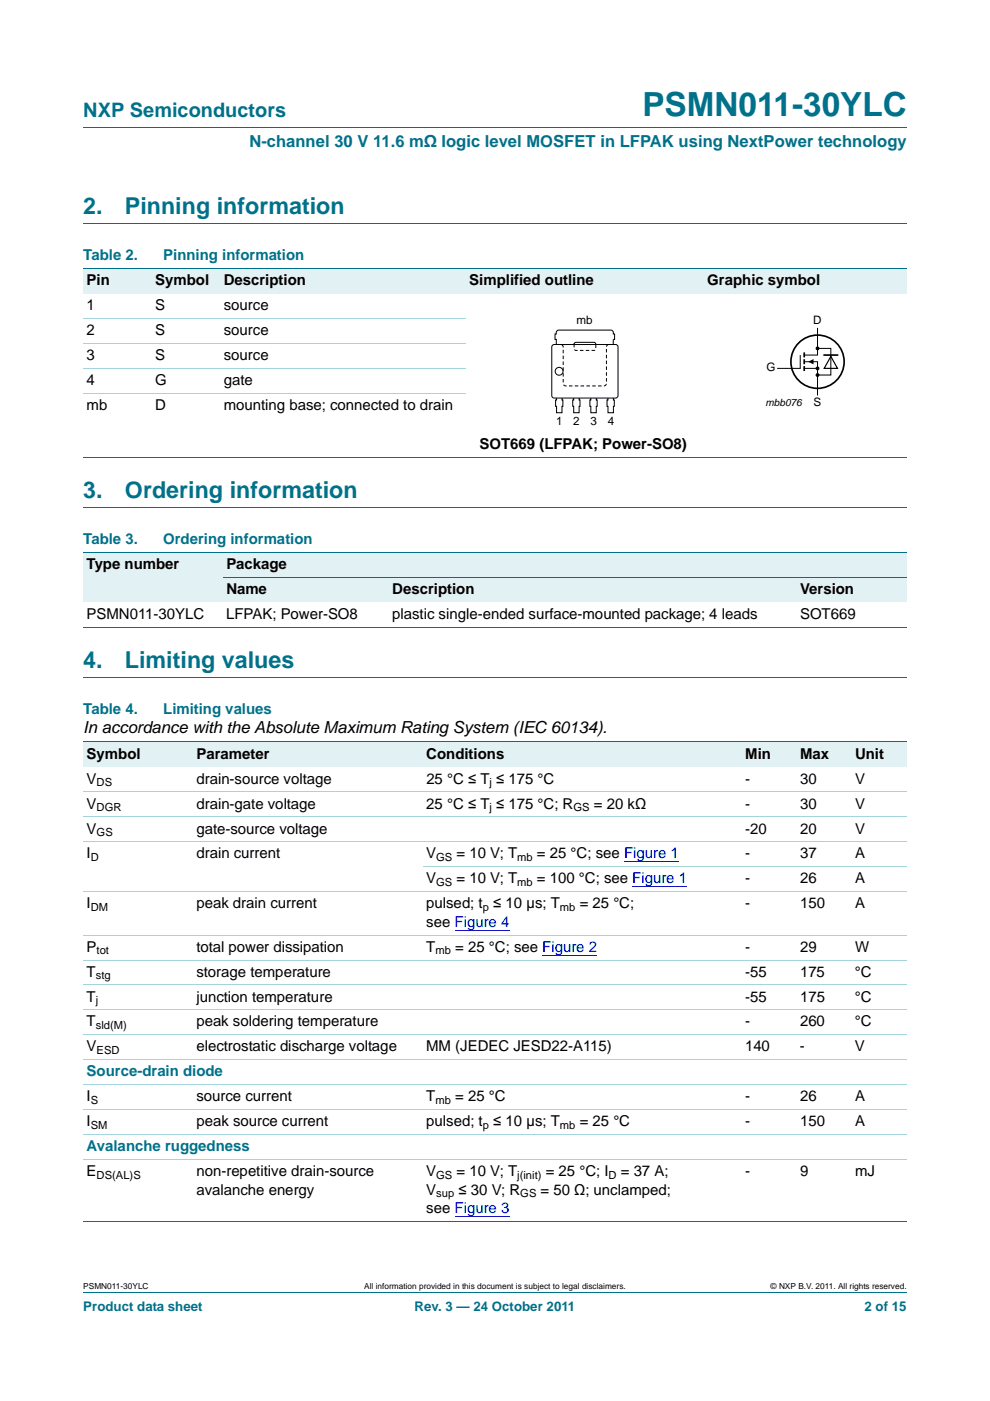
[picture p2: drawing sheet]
<svg xmlns="http://www.w3.org/2000/svg" width="210mm" height="297mm" viewBox="0 0 210 297" stroke-linecap="round" stroke-linejoin="round" font-family="sans-serif">
<defs><g id="words">
<text font-size="7" fill="#00718a" x="136.3" y="24.6">PSMN011-30YLC</text>
<g font-size="4.9" fill="#00718a">
<text x="17.7" y="45.4">2.</text>
<text x="26.5" y="45.4">Pinning information</text>
<text x="17.7" y="105.6">3.</text>
<text x="26.5" y="105.6">Ordering information</text>
<text x="17.7" y="141.6">4.</text>
<text x="26.5" y="141.6">Limiting values</text>
</g>
<text font-size="4.2" fill="#00718a" x="17.7" y="24.9">NXP Semiconductors</text>
<text font-size="3.5" fill="#00718a" x="52.9" y="31.1">N-channel 30 V 11.6 mΩ logic level MOSFET in LFPAK using NextPower technology</text>
<text font-size="3.5" x="17.7" y="155.4">In accordance with the Absolute Maximum Rating System (IEC 60134).</text>
<g font-size="3.2" fill="#00718a">
<text x="17.7" y="55.2">Table 2.</text>
<text x="34.6" y="55.2">Pinning information</text>
<text x="17.7" y="115.3">Table 3.</text>
<text x="34.6" y="115.3">Ordering information</text>
<text x="17.7" y="151.3">Table 4.</text>
<text x="34.6" y="151.3">Limiting values</text>
<text x="18.4" y="228.2">Source-drain diode</text>
<text x="18.4" y="244.1">Avalanche ruggedness</text>
</g>
<g font-size="3.2">
<text x="18.4" y="60.5">Pin</text>
<text x="18.4" y="65.8">1</text>
<text x="32.9" y="65.8">S</text>
<text x="32.9" y="60.5">Symbol</text>
<text x="47.5" y="65.8">source</text>
<text x="47.5" y="60.5">Description</text>
<text x="99.5" y="60.5">Simplified outline</text>
<text x="150" y="60.5">Graphic symbol</text>
<text x="18.4" y="71.1">2</text>
<text x="32.9" y="71.1">S</text>
<text x="47.5" y="71.1">source</text>
<text x="18.4" y="76.4">3</text>
<text x="32.9" y="76.4">S</text>
<text x="47.5" y="76.4">source</text>
<text x="18.4" y="81.7">4</text>
<text x="32.9" y="81.7">G</text>
<text x="47.5" y="81.7">gate</text>
<text x="18.4" y="87">mb</text>
<text x="32.9" y="87">D</text>
<text x="47.5" y="87">mounting base; connected to drain</text>
<text x="101.7" y="95.2">SOT669 (LFPAK; Power-SO8)</text>
<text x="18.4" y="120.6">Type number</text>
<text x="48" y="120.6">Package</text>
<text x="48" y="125.9">Name</text>
<text x="83.2" y="125.9">Description</text>
<text x="169.7" y="125.9">Version</text>
<text x="18.4" y="131.2">PSMN011-30YLC</text>
<text x="48" y="131.2">LFPAK; Power-SO8</text>
<text x="83.2" y="131.2">plastic single-ended surface-mounted package; 4 leads</text>
<text x="169.7" y="131.2">SOT669</text>
<text x="18.4" y="160.8">Symbol</text>
<text x="41.7" y="160.8">Parameter</text>
<text x="90.4" y="160.8">Conditions</text>
<text x="158.1" y="160.8">Min</text>
<text x="169.7" y="160.8">Max</text>
<text x="181.4" y="160.8">Unit</text>
<text x="18.4" y="166.1">V</text>
<text x="41.7" y="166.1">drain-source voltage</text>
<text x="90.4" y="166.1">25 °C ≤ T ≤ 175 °C</text>
<text x="158.1" y="166.1">-</text>
<text x="169.7" y="166.1">30</text>
<text x="181.4" y="166.1">V</text>
<text x="18.4" y="171.4">V</text>
<text x="41.7" y="171.4">drain-gate voltage</text>
<text x="90.4" y="171.4">25 °C ≤ T ≤ 175 °C; R</text>
<text x="126" y="171.4">= 20 kΩ</text>
<text x="158.1" y="171.4">-</text>
<text x="169.7" y="171.4">30</text>
<text x="181.4" y="171.4">V</text>
<text x="18.4" y="176.7">V</text>
<text x="41.7" y="176.7">gate-source voltage</text>
<text x="158.1" y="176.7">-20</text>
<text x="169.7" y="176.7">20</text>
<text x="181.4" y="176.7">V</text>
<text x="18.4" y="182">I</text>
<text x="41.7" y="182">drain current</text>
<text x="90.4" y="182">V</text>
<text x="96.9" y="182">= 10 V; T</text>
<text x="113.9" y="182">= 25 °C; see Figure 1</text>
<text x="158.1" y="182">-</text>
<text x="169.7" y="182">37</text>
<text x="181.4" y="182">A</text>
<text x="90.4" y="187.3">V</text>
<text x="96.9" y="187.3">= 10 V; T</text>
<text x="113.9" y="187.3">= 100 °C; see Figure 1</text>
<text x="158.1" y="187.3">-</text>
<text x="169.7" y="187.3">26</text>
<text x="181.4" y="187.3">A</text>
<text x="18.4" y="192.6">I</text>
<text x="41.7" y="192.6">peak drain current</text>
<text x="90.4" y="192.6">pulsed; t</text>
<text x="90.4" y="196.5">see Figure 4</text>
<text x="104.6" y="192.6">≤ 10 µs; T</text>
<text x="123" y="192.6">= 25 °C;</text>
<text x="158.1" y="192.6">-</text>
<text x="169.7" y="192.6">150</text>
<text x="181.4" y="192.6">A</text>
<text x="18.4" y="201.8">P</text>
<text x="41.7" y="201.8">total power dissipation</text>
<text x="90.4" y="201.8">T</text>
<text x="96.6" y="201.8">= 25 °C; see Figure 2</text>
<text x="158.1" y="201.8">-</text>
<text x="169.7" y="201.8">29</text>
<text x="181.4" y="201.8">W</text>
<text x="18.4" y="207.1">T</text>
<text x="41.7" y="207.1">storage temperature</text>
<text x="158" y="207.1">-55</text>
<text x="169.7" y="207.1">175</text>
<text x="181.3" y="207.1">°C</text>
<text x="18.4" y="212.3">T</text>
<text x="41.7" y="212.3">junction temperature</text>
<text x="158.1" y="212.3">-55</text>
<text x="169.7" y="212.3">175</text>
<text x="181.3" y="212.3">°C</text>
<text x="18.4" y="217.6">T</text>
<text x="41.7" y="217.6">peak soldering temperature</text>
<text x="158.1" y="217.6">-</text>
<text x="169.7" y="217.6">260</text>
<text x="181.3" y="217.6">°C</text>
<text x="18.4" y="222.9">V</text>
<text x="41.7" y="222.9">electrostatic discharge voltage</text>
<text x="90.4" y="222.9">MM (JEDEC JESD22-A115)</text>
<text x="158" y="222.9">140</text>
<text x="169.7" y="222.9">-</text>
<text x="181.3" y="222.9">V</text>
<text x="18.4" y="233.5">I</text>
<text x="41.7" y="233.5">source current</text>
<text x="90.4" y="233.5">T</text>
<text x="96.6" y="233.5">= 25 °C</text>
<text x="158.1" y="233.5">-</text>
<text x="169.7" y="233.5">26</text>
<text x="181.4" y="233.5">A</text>
<text x="18.4" y="238.8">I</text>
<text x="41.7" y="238.8">peak source current</text>
<text x="90.4" y="238.8">pulsed; t</text>
<text x="104.6" y="238.8">≤ 10 µs; T</text>
<text x="123" y="238.8">= 25 °C</text>
<text x="158.1" y="238.8">-</text>
<text x="169.7" y="238.8">150</text>
<text x="181.4" y="238.8">A</text>
<text x="18.4" y="249.4">E</text>
<text x="41.7" y="249.4">non-repetitive drain-source</text>
<text x="90.4" y="249.4">V</text>
<text x="96.9" y="249.4">= 10 V; T</text>
<text x="115.7" y="249.4">= 25 °C; I</text>
<text x="131.7" y="249.4">= 37 A;</text>
<text x="158.1" y="249.4">-</text>
<text x="169.7" y="249.4">9</text>
<text x="181.4" y="249.4">mJ</text>
<text x="41.7" y="253.3">avalanche energy</text>
<text x="90.4" y="253.3">V</text>
<text x="90.4" y="257.2">see Figure 3</text>
<text x="97.3" y="253.3">≤ 30 V; R</text>
<text x="114.7" y="253.3">= 50 Ω; unclamped;</text>
</g>
<g font-size="2.8" fill="#00718a">
<text x="17.7" y="277.9">Product data sheet</text>
<text x="87.9" y="277.9">Rev. 3 — 24 October 2011</text>
<text x="183.4" y="277.9">2 of 15</text>
</g>
<g font-size="2.5">
<text x="122.3" y="68.8">mb</text>
<text x="172.5" y="68.8">D</text>
<text x="162.6" y="78.7">G</text>
<text x="172.6" y="86">S</text>
<text x="118" y="90.1">1</text>
<text x="121.6" y="90.1">2</text>
<text x="125.2" y="90.1">3</text>
<text x="128.9" y="90.1">4</text>
</g>
<g font-size="2.4">
<text x="20.5" y="166.7">DS</text>
<text x="103.8" y="166.7">j</text>
<text x="20.5" y="172">DGR</text>
<text x="103.8" y="172">j</text>
<text x="121.6" y="172">GS</text>
<text x="20.5" y="177.3">GS</text>
<text x="19.3" y="182.6">D</text>
<text x="92.5" y="182.6">GS</text>
<text x="109.7" y="182.6">mb</text>
<text x="92.5" y="187.9">GS</text>
<text x="109.7" y="187.9">mb</text>
<text x="19.3" y="193.2">DM</text>
<text x="102.4" y="193.2">p</text>
<text x="118.8" y="193.2">mb</text>
<text x="20.5" y="202.3">tot</text>
<text x="92.4" y="202.3">mb</text>
<text x="20.3" y="207.6">stg</text>
<text x="20.3" y="212.9">j</text>
<text x="20.3" y="218.2">sld(M)</text>
<text x="20.5" y="223.5">ESD</text>
<text x="19.3" y="234.1">S</text>
<text x="19.3" y="239.4">SM</text>
<text x="92.4" y="234.1">mb</text>
<text x="102.4" y="239.4">p</text>
<text x="118.8" y="239.4">mb</text>
<text x="20.5" y="250">DS(AL)S</text>
<text x="92.5" y="250">GS</text>
<text x="109.7" y="250">j(init)</text>
<text x="129.1" y="250">D</text>
<text x="92.5" y="253.9">sup</text>
<text x="110.3" y="253.9">GS</text>
</g>
<text font-size="2.1" x="162.4" y="86">mbb076</text>
<g font-size="1.8">
<text x="17.7" y="273.3">PSMN011-30YLC</text>
<text x="77.2" y="273.3">All information provided in this document is subject to legal disclaimers.</text>
<text x="163.5" y="273.3">© NXP B.V. 2011. All rights reserved.</text>
</g>
</g></defs>
<path d="M17.7 27h174.6M17.7 47.4h174.6M17.7 107.6h174.6M17.7 143.6h174.6M17.7 273.9h174.6" fill="none" stroke="#00718a" stroke-width=".21"/>
<g fill="#e2f1f4">
<path d="M17.7 57h14.5v5.3h-14.5z"/>
<path d="M32.2 57h14.6v5.3h-14.6z"/>
<path d="M46.8 57h52v5.3h-52z"/>
<path d="M98.8 57h50.5v5.3h-50.5z"/>
<path d="M149.3 57h43v5.3h-43z"/>
</g>
<path d="M17.7 57h174.6M17.7 97h174.6" fill="none" stroke="#00718a" stroke-width=".21"/>
<path d="M17.7 67.5h81.1M17.7 72.8h81.1M17.7 78.1h81.1M17.7 83.4h81.1" fill="none" stroke="#a5d5dc" stroke-width=".21"/>
<g fill="none" stroke="#000" stroke-width=".21">
<path d="M117.3 73.1h13.5l.3 .5-.1 10.5-.4 .3-13.3-.1-.3-.4v-10.3zM121.8 72.8v.2v-.2l.4-.2h3.8l.3 .2 .1 .3M130.1 73v-1h.3v-1.2h-.3a.6 .6 0 0 0-.5-.8h-11.1a.61 .61 0 0 0-.5 .8h-.3v1.2h.3v1M169.7 75.3v2.8h-4.8M170.6 76.7h2.8v7M170.6 78.1h2.8M173.4 73.9h2.8v5.6h-2.8M173.4 69.6v5.7h-2.8M118 84.4v.4h-.2l.2 2.7h1.2v-1.3h.2v-1.4h-.2v-.4M121.7 84.4v.4h-.2l.2 2.7h1.1v-1.3h.2v-1.4h-.2v-.4M125.3 84.4v.4h-.2l.2 2.7h1.2v-1.3h.2v-1.4h-.2v-.4M129 84.4v.4h-.2l.2 2.7h1.1v-1.3h.2v-1.4h-.2v-.4"/>
<circle cx="118.6" cy="78.7" r=".83"/>
</g>
<path d="M126.4 73l-.1 1.1-.3 .2-4-.1-.2-.3v-.9M129.1 73l-.4 .3-.1 .3v7.6l-.2 .5-.4 .1-8.3-.1-.2-.4v-7.7l-.3-.5-.3-.1" fill="none" stroke="#000" stroke-width=".21" stroke-dasharray=".7 .5" stroke-linecap="butt"/>
<g fill="#000" stroke="#000" stroke-width=".25">
<circle cx="173.4" cy="78.1" r=".28"/>
<circle cx="173.4" cy="73.9" r=".28"/>
<circle cx="173.4" cy="79.5" r=".28"/>
</g>
<path d="M176.2 75.6l1.4 2.5h-2.8z" fill="none" stroke="#000" stroke-width=".25"/>
<g fill="none" stroke="#000" stroke-width=".35">
<path d="M170.6 74.7v1.1M170.6 76.2v1M170.6 77.6v1.1M174.8 75.3h2.8"/>
<circle cx="173.4" cy="76.7" r="5.6"/>
</g>
<path d="M171.4 76.7l1.2-.6v1.2z" fill="#000"/>
<g fill="#e2f1f4">
<path d="M17.7 117.1h29.6v10.6h-29.6z"/>
<path d="M47.3 117.1h145v5.3h-145z"/>
<path d="M47.3 122.4h35.2v5.3h-35.2z"/>
<path d="M82.5 122.4h86.5v5.3h-86.5z"/>
<path d="M169 122.4h23.3v5.3h-23.3z"/>
</g>
<path d="M17.7 117.1h174.6M17.7 133h174.6M47.3 122.4h145" fill="none" stroke="#00718a" stroke-width=".21"/>
<g fill="#e2f1f4">
<path d="M17.7 157.3h23.3v5.3h-23.3z"/>
<path d="M41 157.3h48.7v5.3h-48.7z"/>
<path d="M89.7 157.3h62.7v5.3h-62.7z"/>
<path d="M152.4 157.3h16.6v5.3h-16.6z"/>
<path d="M169 157.3h11.7v5.3h-11.7z"/>
<path d="M180.7 157.3h11.6v5.3h-11.6z"/>
</g>
<path d="M96.4 197.2h11.7M132.4 182.7h11.6M134.1 188h11.6M115 202.5h11.6M96.4 257.9h11.7" fill="none" stroke="#00f" stroke-width=".21"/>
<path d="M17.7 157.3h174.6M17.7 258.9h174.6" fill="none" stroke="#00718a" stroke-width=".21"/>
<g fill="none" stroke="#a5d5dc" stroke-width=".21">
<path d="M17.7 167.9h174.6M17.7 173.2h174.6M17.7 178.5h174.6M17.7 189.1h174.6M17.7 198.2h174.6M89.7 183.8h102.6M17.7 203.5h174.6M17.7 208.8h174.6M17.7 214.1h174.6M17.7 219.4h174.6M17.7 224.7h174.6M17.7 230h174.6"/>
<path d="M17.7 235.3h174.6M17.7 240.6h174.6M17.7 245.9h174.6"/>
</g>
<use href="#words"/>
</svg>
